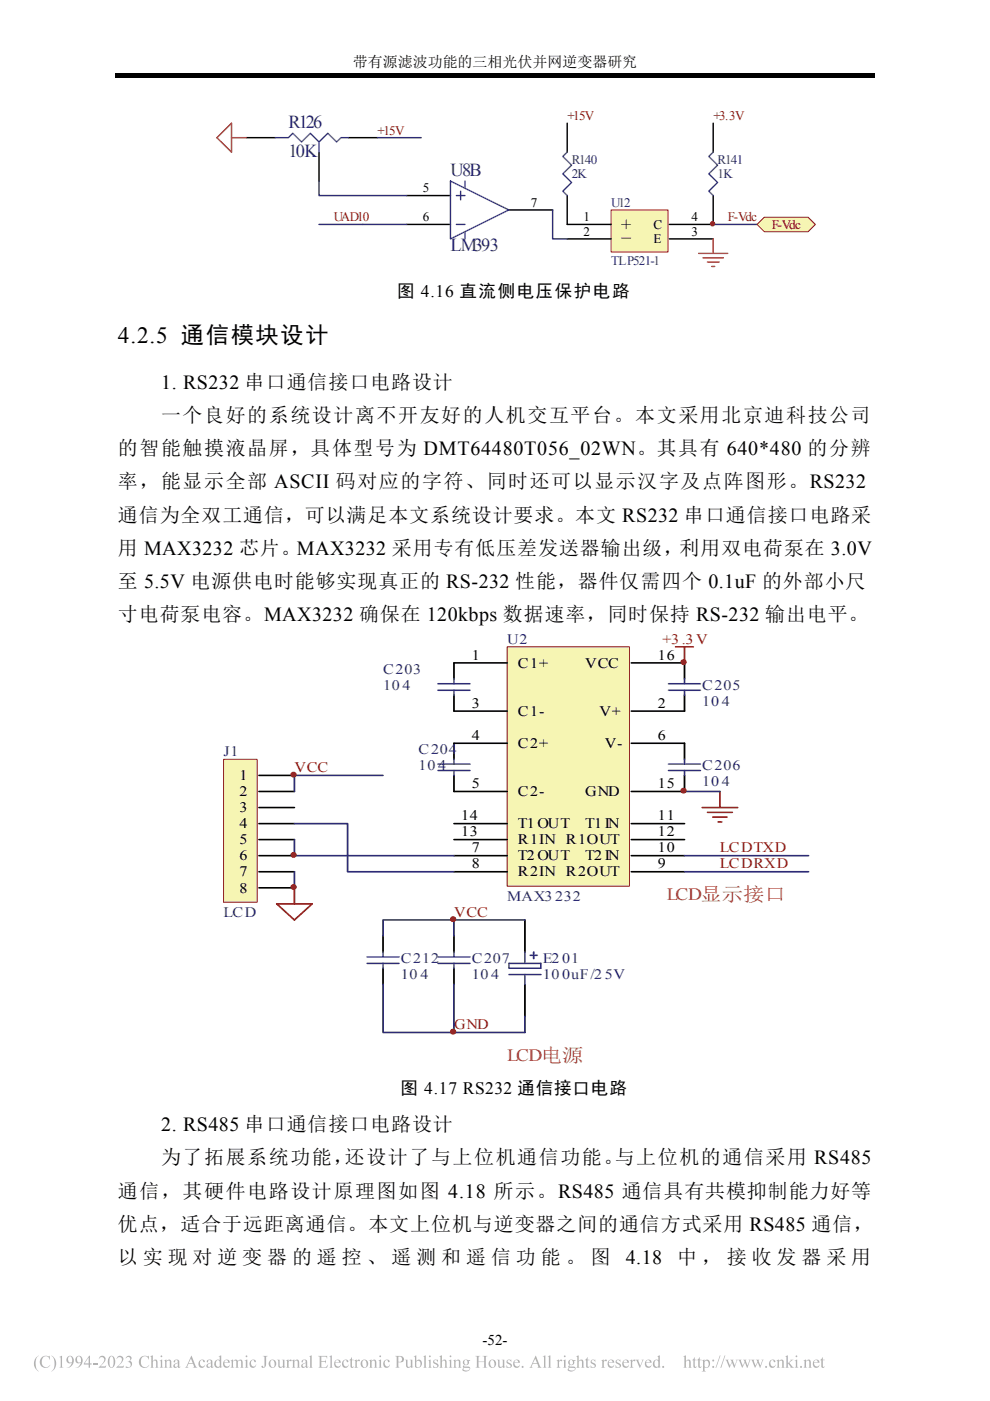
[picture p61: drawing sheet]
<svg xmlns="http://www.w3.org/2000/svg" width="210mm" height="297mm" viewBox="0 0 210 297" stroke-linecap="round" stroke-linejoin="round" font-family="sans-serif">
<defs><g id="words">
<text font-size="4.9" x="25" y="72.8">4.2.5 通信模块设计</text>
<g font-size="4.3">
<text x="34.2" y="82.4">1. RS232 串口通信接口电路设计</text>
<text x="34.2" y="239.8">2. RS485 串口通信接口电路设计</text>
<text x="132.8" y="268.1">4.18</text>
</g>
<g font-size="4.2">
<text x="34.2" y="89.4">一个良好的系统设计离不开友好的人机交互平台。本文采用北京迪科技公司</text>
<text x="25" y="96.5">的智能触摸液晶屏，具体型号为 DMT64480T056_02WN。其具有 640*480 的分辨</text>
<text x="25" y="103.5">率，能显示全部 ASCII 码对应的字符、同时还可以显示汉字及点阵图形。RS232</text>
<text x="25" y="110.6">通信为全双工通信，可以满足本文系统设计要求。本文 RS232 串口通信接口电路采</text>
<text x="25" y="117.7">用 MAX3232 芯片。MAX3232 采用专有低压差发送器输出级，利用双电荷泵在 3.0V</text>
<text x="25" y="124.7">至 5.5V 电源供电时能够实现真正的 RS-232 性能，器件仅需四个 0.1uF 的外部小尺</text>
<text x="25" y="131.8">寸电荷泵电容。MAX3232 确保在 120kbps 数据速率，同时保持 RS-232 输出电平。</text>
<text x="34.2" y="246.9">为了拓展系统功能，还设计了与上位机通信功能。与上位机的通信采用 RS485</text>
<text x="25" y="253.9">通信，其硬件电路设计原理图如图 4.18 所示。RS485 通信具有共模抑制能力好等</text>
<text x="25" y="261">优点，适合于远距离通信。本文上位机与逆变器之间的通信方式采用 RS485 通信，</text>
<text x="25" y="268.1">以 实 现 对 逆 变 器 的 遥 控 、 遥 测 和 遥 信 功 能 。 图</text>
<text x="143.6" y="268.1">中 ， 接 收 发 器 采 用</text>
</g>
<g font-size="3.9" fill="#2d2b76">
<text x="61.2" y="27.1">R126</text>
<text x="61.2" y="33.2">10K</text>
<text x="95.6" y="37.2">U8B</text>
<text x="95.6" y="53.2">LM393</text>
</g>
<g font-size="3.7">
<text x="84.2" y="63">图 4.16 直流侧电压保护电路</text>
<text x="84.9" y="231.9">图 4.17 RS232 通信接口电路</text>
</g>
<g font-size="3.7" fill="#ee2a28">
<text x="141.4" y="190.9">LCD显示接口</text>
<text x="107.6" y="224.9">LCD电源</text>
</g>
<g font-size="3.2">
<text x="74.8" y="14.2">带有源滤波功能的三相光伏并网逆变器研究</text>
<text x="102.4" y="285.3">-52-</text>
</g>
<g font-size="3.1" fill="#2d2b76">
<text x="107.6" y="136.4">U2</text>
<text x="81.3" y="142.9">C203</text>
<text x="81.3" y="146.3">10 4</text>
<text x="148.9" y="146.3">C205</text>
<text x="148.9" y="149.7">10 4</text>
<text x="47.4" y="160.3">J1</text>
<text x="88.8" y="159.9">C204</text>
<text x="88.8" y="163.3">10 4</text>
<text x="148.9" y="163.3">C206</text>
<text x="148.9" y="166.8">10 4</text>
<text x="107.6" y="190.9">MAX3 232</text>
<text x="47.4" y="194.4">LCD</text>
<text x="85" y="204.2">C212</text>
<text x="85" y="207.6">10 4</text>
<text x="100.1" y="204.2">C207</text>
<text x="100.1" y="207.6">10 4</text>
<text x="115.1" y="204.2">E2 01</text>
<text x="115.1" y="207.6">10 0uF/2 5V</text>
</g>
<g font-size="3.1" fill="#7f201f">
<text x="140.5" y="136.4">+3 .3 V</text>
<text x="62.5" y="163.7">VCC</text>
<text x="152.7" y="180.7">LCDTXD</text>
<text x="152.7" y="184.1">LCDRXD</text>
<text x="96.3" y="194.4">VCC</text>
<text x="96.3" y="218.2">GND</text>
</g>
<g font-size="3.1">
<text x="100.1" y="139.8">1</text>
<text x="109.8" y="141.5">C1+</text>
<text x="124.1" y="141.5">VCC</text>
<text x="139.6" y="139.8">16</text>
<text x="100.1" y="150.1">3</text>
<text x="109.8" y="151.8">C1-</text>
<text x="127.1" y="151.8">V+</text>
<text x="139.6" y="150.1">2</text>
<text x="100.1" y="156.9">4</text>
<text x="109.8" y="158.6">C2+</text>
<text x="128.3" y="158.6">V-</text>
<text x="139.6" y="156.9">6</text>
<text x="50.8" y="165.4">1</text>
<text x="100.1" y="167.1">5</text>
<text x="139.6" y="167.1">15</text>
<text x="50.8" y="168.8">2</text>
<text x="50.8" y="172.2">3</text>
<text x="97.8" y="173.9">14</text>
<text x="109.8" y="168.8">C2-</text>
<text x="124.1" y="168.8">GND</text>
<text x="139.6" y="173.9">11</text>
<text x="50.8" y="175.6">4</text>
<text x="50.8" y="179">5</text>
<text x="97.8" y="177.3">13</text>
<text x="109.8" y="175.6">T1 OUT</text>
<text x="109.8" y="179">R1IN R1OUT</text>
<text x="124.1" y="175.6">T1 IN</text>
<text x="139.6" y="177.3">12</text>
<text x="50.8" y="182.4">6</text>
<text x="50.8" y="185.8">7</text>
<text x="100.1" y="180.7">7</text>
<text x="100.1" y="184.1">8</text>
<text x="109.8" y="182.4">T2 OUT</text>
<text x="109.8" y="185.8">R2IN R2OUT</text>
<text x="124.1" y="182.4">T2 IN</text>
<text x="139.6" y="180.7">10</text>
<text x="139.6" y="184.1">9</text>
<text x="50.8" y="189.2">8</text>
</g>
<g font-size="2.8" fill="#7f201f">
<text x="80.1" y="28.5">+15V</text>
<text x="120.3" y="25.5">+15V</text>
<text x="151.3" y="25.5">+3.3V</text>
<text x="70.8" y="46.9">UAD10</text>
<text x="154.4" y="46.9">F-Vdc</text>
<text x="163.7" y="48.5">F-Vdc</text>
</g>
<g font-size="2.8" fill="#2d2b76">
<text x="121.3" y="34.7">R140</text>
<text x="152.2" y="34.7">R141</text>
<text x="121.3" y="37.7">2K</text>
<text x="152.2" y="37.7">1K</text>
<text x="129.6" y="43.9">U12</text>
<text x="129.6" y="56.2">TLP521-1</text>
</g>
<g font-size="2.8">
<text x="89.7" y="40.8">5</text>
<text x="89.7" y="46.9">6</text>
<text x="112.6" y="43.9">7</text>
<text x="123.7" y="46.9">1</text>
<text x="146.6" y="46.9">4</text>
<text x="123.7" y="50">2</text>
<text x="131.5" y="48.6">＋</text>
<text x="131.5" y="51.6">－</text>
<text x="138.6" y="48.5">C</text>
<text x="138.6" y="51.5">E</text>
<text x="146.6" y="50">3</text>
</g>
</g></defs>
<path d="M24.5 16.4h161" fill="none" stroke="#000" stroke-width=".25"/>
<path d="M24.5 15.5h161v.5h-161z" fill="#000"/>
<path d="M52.2 29.2h6.2M67.7 32.3v6.1M73.9 29.2h6.2M86.3 41.5h9.2M86.3 47.6h9.2M107.9 44.5h9.3" fill="none" stroke="#000" stroke-width=".31"/>
<path d="M58.4 29.2h2.8l.9-.9 1.9 1.8 1.8-1.8 1.9 1.8 1.8-1.8 1.9 1.8 .9-.9h1.6M67.7 30.1v2.2M95.5 38.4l12.4 6.1-12.4 6.2zM98.6 38.4v1.5M96.8 47.6h1.8M96.8 41.5h1.8M97.7 40.5v1.9M98.6 49.1v1.6" fill="none" stroke="#3a51a2" stroke-width=".31"/>
<path d="M67.7 38.4v3.1h18.6M80.1 29.2h9.2M67.7 47.6h18.6" fill="none" stroke="#2d2b76" stroke-width=".31"/>
<path d="M46 29.2l3.1-3.1v6.2zM49.1 29.2h3.1" fill="none" stroke="#ee2a28" stroke-width=".31"/>
<path d="M129.6 44.5h12.1v8.9h-12.1z" fill-rule="evenodd" fill="#f6f5b3" stroke="#7f201f" stroke-width=".21"/>
<path d="M120.3 26.1v6.2M151.3 26.1v6.2M120.3 50.7h9.3M120.3 41.5v6.1h9.3M142 50.7h9.3M151.3 41.5v6.1h-9.3" fill="none" stroke="#000" stroke-width=".31"/>
<path d="M120.3 32.3l-.9 .9 1.8 1.8-1.8 1.9 1.8 1.8-1.8 1.8 .9 1M151.3 32.3l-1 .9 1.9 1.8-1.9 1.9 1.9 1.8-1.9 1.8 1 1" fill="none" stroke="#3a51a2" stroke-width=".31"/>
<path d="M151.3 47.6h9.3" fill="none" stroke="#2d2b76" stroke-width=".31"/>
<path d="M148.2 53.7h6.2M149.1 54.7h4.3M150 55.6h2.5M151 56.5h.6M151.3 50.7v3" fill="none" stroke="#ee2a28" stroke-width=".31"/>
<path d="M160.6 47.6l1.5-1.5h9.3l1.6 1.5-1.6 1.5h-9.3z" fill-rule="evenodd" fill="#f3f08c" stroke="#7f201f" stroke-width=".21"/>
<circle cx="151.1" cy="47.4" r=".46" fill="#7f201f" stroke="#7f201f" stroke-width=".21"/>
<path d="M117.2 44.5v6.2h3.1" fill="none" stroke="#2d2b76" stroke-width=".31"/>
<path d="M47.4 161h7.1v30.3h-7.1z" fill-rule="evenodd" fill="#f6f5b3" stroke="#7f201f" stroke-width=".21"/>
<path d="M54.9 164.4h7.5M54.9 167.8h7.5M54.9 171.2h7.5M54.9 174.6h7.5M54.9 178h7.5M54.9 181.4h7.5M54.9 184.8h7.5M54.9 188.2h7.5" fill="none" stroke="#000" stroke-width=".36"/>
<path d="M107.6 137.1h25.9v50.8h-25.9z" fill-rule="evenodd" fill="#f6f5b3" stroke="#7f201f" stroke-width=".21"/>
<g fill="none" stroke="#000" stroke-width=".36">
<path d="M96.3 147.4v3.4h11.3M107.6 140.5h-11.3v3.5M107.6 157.6h-11.3v3.4M133.9 140.5h11.3v3.5M133.9 157.6h11.3v3.4M145.2 147.4v3.4h-11.3M96.3 174.6h11.3M96.3 178h11.3M96.3 164.4v3.4h11.3M133.9 174.6h11.3M133.9 178h11.3M145.2 164.4v3.4h-11.3"/>
<path d="M81.2 198.5v3.4M96.3 181.4h11.3M96.3 184.8h11.3M96.3 198.5v3.4M111.3 195.1v6.8M133.9 181.4h11.3M133.9 184.8h11.3M81.2 205.3v3.4M96.3 205.3v3.4M111.3 208.7v6.8"/>
</g>
<g fill="none" stroke="#3a51a2" stroke-width=".36">
<path d="M92.9 146.3h6.8M92.9 145h6.8M96.3 144v1M96.3 146.3v1.1M141.8 146.3h6.8M141.8 145h6.8M145.2 144v1M145.2 146.3v1.1M92.9 163.4h6.8M92.9 162h6.8M96.3 161v1M96.3 163.4v1"/>
<path d="M141.8 163.4h6.8M141.8 162h6.8M145.2 161v1M145.2 163.4v1M77.9 204.3h6.7M77.9 202.9h6.7M81.2 201.9v1M81.2 204.3v1M92.9 204.3h6.8M92.9 202.9h6.8M96.3 201.9v1M96.3 204.3v1"/>
<path d="M108 204.3h6.7v1h-6.7zM108 206.6h6.7M111.3 201.9v2.4M111.3 206.6v2.1M112.5 202.5h1.5M113.2 201.9v1.3"/>
</g>
<path d="M143.3 137.1h3.7M145.2 137.1v3.4M148.9 171.2h7.6M150.1 172.2h5.2M151.2 173.2h3M152.3 174.3h.8M152.7 167.8v3.4M58.7 191.6h7.5l-3.8 3.5zM62.4 188.2v3.4" fill="none" stroke="#7f201f" stroke-width=".36"/>
<g fill="none" stroke="#2d2b76" stroke-width=".36">
<path d="M62.4 174.6h11.3v10.2h22.6M62.4 178v3.4h33.9M81.2 164.4h-18.8v3.4M145.2 167.8h7.5M62.4 184.8v3.4M96.3 195.1h15M96.3 195.1v3.4M96.3 195.1h-15.1v3.4M145.2 181.4h26.3M145.2 184.8h26.3M81.2 208.7v10.2h15.1M96.3 208.7v10.2"/>
<path d="M111.3 215.5v3.4h-15"/>
</g>
<g fill="#7f201f" stroke="#7f201f" stroke-width=".21">
<circle cx="145" cy="140.4" r=".53"/>
<circle cx="145" cy="167.6" r=".54"/>
<circle cx="62.3" cy="164.2" r=".54"/>
<circle cx="62.3" cy="181.3" r=".54"/>
<circle cx="62.3" cy="188.1" r=".54"/>
<circle cx="96.1" cy="194.9" r=".54"/>
<circle cx="96.1" cy="218.7" r=".54"/>
</g>
<g fill="#b3b3b3">
<path d="M7.8 287.7l.4-.3a2.47 2.47 0 0 0 0 3.4 1.93 1.93 0 0 1-.4-3.1z" fill-rule="evenodd"/>
<path d="M166.5 287.6l.6-.2v1.6l.6-.5-.1-.2h.7l-.9 .6 1 1.1h-.8l.1-.2-.6-.8v.8l.3 .2h-.9l.2-.1 .1-.3v-1.9z" fill-rule="evenodd"/>
<path d="M164.6 288.5l.6-.2v.3a.54 .54 0 0 1 .7-.4 .54 .54 0 0 1 .3 .7v.9l.3 .2h-.8l.2-.2v-1.1l-.2-.2-.5 .2v1.1l.3 .2h-.9l.3-.1v-.3v-1.1z" fill-rule="evenodd"/>
<path d="M152.7 287.4h.1l-.9 2.6h-.1z" fill-rule="evenodd"/>
<path d="M36.9 288.5a.62 .62 0 0 1 .7-.3 .62 .62 0 0 1 .4 .7v.8l.3 .1-.4 .2-.2-.2a.51 .51 0 0 1-.9 .1 .51 .51 0 0 1 .4-.8l.5-.2v-.3a.32 .32 0 0 0-.4-.2 .32 .32 0 0 0-.2 .4h-.2zM37.1 289.3a.34 .34 0 0 0 .1 .5 .34 .34 0 0 0 .5-.2v-.6z" fill-rule="evenodd"/>
<path d="M95.4 287.6a.18 .18 0 0 1 .3 0 .18 .18 0 0 1-.3 0zM95.1 288.5l.6-.2v1.4l.3 .3h-.9l.3-.2v-.2v-1.1z" fill-rule="evenodd"/>
<path d="M170.4 288.5l.6-.2v.3a.54 .54 0 0 1 .6-.4 .54 .54 0 0 1 .4 .7v.9l.2 .2h-.8l.3-.2v-.9l-.1-.3-.2-.1-.4 .2v1.1l.2 .2h-.8l.2-.2v-1.2z" fill-rule="evenodd"/>
<path d="M19.7 289h1v.3h-1z" fill-rule="evenodd"/>
<path d="M75.1 288.5l.6-.2v.3l.4-.3a.18 .18 0 0 1 .2 .1 .18 .18 0 0 1-.1 .2l-.3-.1-.2 .3v1l.3 .2h-.9l.2-.1 .1-.3-.1-1.1z" fill-rule="evenodd"/>
<path d="M80.5 287.6a.19 .19 0 0 1 .3 0 .19 .19 0 0 1-.3 0zM80.2 288.5l.6-.2v1.5l.3 .2h-.8l.2-.3v-1.1z" fill-rule="evenodd"/>
<path d="M89.7 287.6l.6-.2v2.3l.3 .3h-.9l.3-.2v-2.1z" fill-rule="evenodd"/>
<path d="M85.8 288.3h.6v1.1a.36 .36 0 0 0 .3 .4 .36 .36 0 0 0 .4-.2v-1.1l-.2-.2h.6v1.4l.2 .1-.6 .2v-.3a.54 .54 0 0 1-.6 .3 .54 .54 0 0 1-.4-.6v-1z" fill-rule="evenodd"/>
<path d="M134.8 288.3h.8l-.2 .2 .4 1.1 .4-1.2-.2-.1h.6l-.9 1.7-.7-1.5z" fill-rule="evenodd"/>
<path d="M31.8 287.6l.6-.2v1.2a.54 .54 0 0 1 .7-.3 .54 .54 0 0 1 .3 .7v.8l.3 .2h-.9l.3-.3v-.9a.35 .35 0 0 0-.3-.4 .35 .35 0 0 0-.4 .3v1.1l.3 .2h-.8l.2-.3v-2z" fill-rule="evenodd"/>
<path d="M98.4 288.4l.4-.1 .9 .1-.3 .1a.68 .68 0 0 1-.1 .8 .68 .68 0 0 1-.8 .2l-.1 .1 .2 .1a.72 .72 0 0 1 1.1 .6 .9 .9 0 0 1-.8 .5 .9 .9 0 0 1-.8-.5l.3-.3-.2-.4 .3-.2-.3-.4zM98.6 288.4a.49 .49 0 0 0-.1 .7 .49 .49 0 0 0 .6 .1 .5 .5 0 0 0 .1-.6 .5 .5 0 0 0-.6-.2zM98.5 290l-.2 .2a.73 .73 0 0 0 .7 .4 .73 .73 0 0 0 .6-.5z" fill-rule="evenodd"/>
<path d="M116.2 287.6l.5-.2v2.4l.3 .2h-.8l.2-.4v-1.9z" fill-rule="evenodd"/>
<path d="M34.7 288.5l.6-.2v.3a.54 .54 0 0 1 .7-.4 .54 .54 0 0 1 .3 .7v.9l.3 .2h-.8l.2-.2v-1.1l-.2-.2-.5 .2v1.1l.3 .2h-.9l.3-.1v-.3v-1.1z" fill-rule="evenodd"/>
<path d="M40.6 287.4l.9 2.1 .4 .5h-1l.2-.2-.1-.6h-1l-.3 .6 .3 .2h-.8l.3-.3zM40.5 288l-.5 1h.9z" fill-rule="evenodd"/>
<path d="M42.3 288.5a.59 .59 0 0 1 .7-.3 .59 .59 0 0 1 .4 .5 .29 .29 0 0 1-.3 0 .29 .29 0 0 1-.1-.3 .6 .6 0 0 0-.6 .4 .6 .6 0 0 0 .1 .7 .55 .55 0 0 0 .6 .2 .55 .55 0 0 0 .4-.4 .76 .76 0 0 1-.9 .7 .76 .76 0 0 1-.5-1.1z" fill-rule="evenodd"/>
<path d="M44 288.4a.62 .62 0 0 1 .7-.1 .62 .62 0 0 1 .3 .6l.1 .9h.2l-.4 .2-.2-.2a.51 .51 0 0 1-.9 .1 .51 .51 0 0 1 .5-.8l.4-.2v-.3a.36 .36 0 0 0-.4-.2 .36 .36 0 0 0-.3 .5l-.1-.2zM44.1 289.3v.2l.1 .3 .5-.2v-.6z" fill-rule="evenodd"/>
<path d="M46.4 287.6l.5-.2v2.3l.3 .1-.6 .2v-.2a.74 .74 0 0 1-1 0 .74 .74 0 0 1-.1-1.1l.5-.4 .6 .1v-.7zM46 288.5a.75 .75 0 0 0-.2 .8 .75 .75 0 0 0 .6 .5l.2-.2v-.8a.38 .38 0 0 0-.2-.4 .38 .38 0 0 0-.4 .1z" fill-rule="evenodd"/>
<path d="M48.9 288.5l.5-.2v.3a.55 .55 0 0 1 .5-.3 .55 .55 0 0 1 .5 .3 .53 .53 0 0 1 .7-.4 .53 .53 0 0 1 .4 .7v.9l.2 .2h-.8l.3-.2v-.9a.35 .35 0 0 0-.4-.4 .35 .35 0 0 0-.4 .3v1l.3 .2h-.8l.2-.2v-.9a.37 .37 0 0 0-.2-.4 .37 .37 0 0 0-.5 .2l.1 1.1 .2 .2h-.8l.2-.1v-.3v-1.1z" fill-rule="evenodd"/>
<path d="M47.6 288.5a.67 .67 0 0 1 .7-.2 .67 .67 0 0 1 .5 .6h-1.2a.6 .6 0 0 0 .4 .8 .6 .6 0 0 0 .7-.4 .74 .74 0 0 1-.9 .7 .74 .74 0 0 1-.5-1.1zM47.7 288.5l-.1 .3h.8a.39 .39 0 0 0-.2-.4 .39 .39 0 0 0-.5 .1z" fill-rule="evenodd"/>
<path d="M107.6 288.4l.8-.1v.5a.44 .44 0 0 0-.3-.4 .44 .44 0 0 0-.5 .2l.3 .3a.59 .59 0 0 1 .6 .8 .59 .59 0 0 1-.9 .2l-.2 .1v-.5a.48 .48 0 0 0 .4 .4 .48 .48 0 0 0 .5-.2l-.1-.3-.8-.5z" fill-rule="evenodd"/>
<path d="M53.2 288.5a.56 .56 0 0 1 .6-.3 .56 .56 0 0 1 .4 .5 .27 .27 0 0 1-.3 0 .27 .27 0 0 1-.1-.3 .6 .6 0 0 0-.6 .4 .6 .6 0 0 0 .2 .7 .55 .55 0 0 0 .5 .2 .55 .55 0 0 0 .5-.4 .76 .76 0 0 1-1 .7 .76 .76 0 0 1-.5-1.1z" fill-rule="evenodd"/>
<path d="M147.3 287.7l.1 .6h.3l-.3 .1v1.3l.1 .1 .2-.1a.32 .32 0 0 1-.3 .3 .32 .32 0 0 1-.3-.3v-1.3h-.3z" fill-rule="evenodd"/>
<path d="M55.7 287.5h1.1l-.4 .3v1.3a.58 .58 0 0 1-.2 .8 .58 .58 0 0 1-.7-.2l.1-.1 .4 .3 .1-.1v-2z" fill-rule="evenodd"/>
<path d="M56.9 289.1a.85 .85 0 0 1 1.7 0 .85 .85 0 0 1-1.7 0zM57.5 288.4a.89 .89 0 0 0 .5 1.5 .92 .92 0 0 0-.4-1.5z" fill-rule="evenodd"/>
<path d="M159.3 288.3h.7l-.1 .3 .4 1 .4-.9-.4-.4h.7l-.1 .3 .4 .9 .4-1-.2-.2h.5l-.3 .3-.4 1.4-.6-1.1-.6 1.1z" fill-rule="evenodd"/>
<path d="M144.9 287.6l.6-.2v1.2a.55 .55 0 0 1 .7-.3 .55 .55 0 0 1 .3 .7v.8l.3 .2h-.9l.3-.2v-1a.35 .35 0 0 0-.3-.4 .35 .35 0 0 0-.4 .3v1.1l.2 .2h-.8l.3-.2v-2.1z" fill-rule="evenodd"/>
<path d="M61.8 288.5l.6-.2v.3a.54 .54 0 0 1 .7-.4 .54 .54 0 0 1 .4 .7v.9l.2 .2h-.8l.2-.2v-.9v-.3l-.2-.1-.5 .2v1.1l.3 .2h-.8l.2-.2v-1.2z" fill-rule="evenodd"/>
<path d="M65.5 287.6l.6-.2v2.3l.3 .3h-.9l.3-.2v-2.1z" fill-rule="evenodd"/>
<path d="M81.5 288.5a.56 .56 0 0 1 .6-.3 .56 .56 0 0 1 .5 .5 .27 .27 0 0 1-.3 0 .27 .27 0 0 1-.1-.3 .6 .6 0 0 0-.6 .4 .6 .6 0 0 0 .1 .7 .55 .55 0 0 0 .6 .2 .55 .55 0 0 0 .4-.4 .76 .76 0 0 1-.9 .7 .76 .76 0 0 1-.5-1.1z" fill-rule="evenodd"/>
<path d="M96.1 288.5l.5-.2v.3a.54 .54 0 0 1 .7-.4 .54 .54 0 0 1 .3 .7l.1 .9 .2 .2h-.8l.2-.2v-1.1l-.2-.2-.5 .2v1.1l.3 .2h-.8l.2-.1v-.3v-1.1z" fill-rule="evenodd"/>
<path d="M148.8 288.5l.6-.2v.3a.62 .62 0 0 1 .8-.3 .62 .62 0 0 1 .4 .8 .76 .76 0 0 1-.3 .8 .76 .76 0 0 1-.9 0v.6l.3 .3h-.9l.3-.2v-2zM149.6 288.6l-.2 .1v.7a.47 .47 0 0 0 .6 .5 .47 .47 0 0 0 .3-.7 .5 .5 0 0 0-.1-.6 .5 .5 0 0 0-.6 0z" fill-rule="evenodd"/>
<path d="M72.8 288.5a.56 .56 0 0 1 .6-.3 .56 .56 0 0 1 .4 .5 .27 .27 0 0 1-.3 0 .27 .27 0 0 1-.1-.3 .6 .6 0 0 0-.6 .4 .6 .6 0 0 0 .2 .7 .55 .55 0 0 0 .5 .2 .55 .55 0 0 0 .5-.4 .76 .76 0 0 1-1 .7 .76 .76 0 0 1-.4-1.1z" fill-rule="evenodd"/>
<path d="M10.9 287.4a1.91 1.91 0 0 1 0 3.4 2.47 2.47 0 0 0 0-3.4z" fill-rule="evenodd"/>
<path d="M69.8 287.6l.6-.2v2.2v.3l.3 .1h-.9l.3-.2v-.2v-1.8l-.1-.2z" fill-rule="evenodd"/>
<path d="M153.7 287.4h.1l-.8 2.6h-.2z" fill-rule="evenodd"/>
<path d="M25 287.6a.77 .77 0 0 1 1.1 .2 .77 .77 0 0 1-.3 1.1l-.8 .8h1l.3-.2-.2 .5h-1.4a2.65 2.65 0 0 0 1.1-2 .6 .6 0 0 0-.6-.3 .6 .6 0 0 0-.5 .4z" fill-rule="evenodd"/>
<path d="M119.6 287.6a.2 .2 0 0 1 .4 0 .2 .2 0 0 1-.4 0zM119.3 288.5l.6-.2v1.4l.3 .3h-.8l.2-.2v-1.2z" fill-rule="evenodd"/>
<path d="M113.6 287.4l.9 2.1 .4 .5h-1l.3-.2-.2-.6h-1l-.3 .6 .3 .2h-.7l.3-.3zM113.5 288l-.5 1h.9z" fill-rule="evenodd"/>
<path d="M67.5 287.5h1.9v.5l-.2-.3-1-.1v1h.8l.1-.3v.8l-.2-.3-.7-.1v1.1l.1 .1a.9 .9 0 0 0 1.2-.6l-.1 .7h-1.9l.2-.1 .1-.4v-1.8z" fill-rule="evenodd"/>
<path d="M29.9 287.7a1.76 1.76 0 0 1 1.5-.2l.2-.1v.9a.9 .9 0 0 0-1.1-.7 .9 .9 0 0 0-.6 1.2 .96 .96 0 0 0 .6 1 .96 .96 0 0 0 1.2-.4 1.24 1.24 0 0 1-1.9 .3 1.24 1.24 0 0 1 .1-2z" fill-rule="evenodd"/>
<path d="M74.6 287.7v.6h.4l-.4 .1 .1 1.3 .1 .1 .3-.1a.39 .39 0 0 1-.5 .3 .39 .39 0 0 1-.3-.4v-1.2h-.3z" fill-rule="evenodd"/>
<path d="M52.1 287.6a.2 .2 0 0 1 .4 0 .2 .2 0 0 1-.4 0zM51.9 288.5l.6-.2v1.5l.2 .2h-.8l.2-.3v-1.1z" fill-rule="evenodd"/>
<path d="M91 287.6a.2 .2 0 0 1 .4 0 .2 .2 0 0 1-.4 0zM90.8 288.5l.5-.2 .1 1.4 .2 .3h-.8l.2-.2 .1-.2-.1-1.1z" fill-rule="evenodd"/>
<path d="M93.1 287.6l.6-.2v1.2a.54 .54 0 0 1 .7-.3 .54 .54 0 0 1 .3 .7l.1 .8 .2 .2h-.8l.2-.3v-.9a.35 .35 0 0 0-.3-.4 .35 .35 0 0 0-.4 .3v1.1l.3 .2h-.8l.2-.3v-2z" fill-rule="evenodd"/>
<path d="M21.2 287.6a.77 .77 0 0 1 1.1 .2 .77 .77 0 0 1-.2 1.1l-.8 .8h.9l.3-.2-.1 .5-1.5-.1a2.08 2.08 0 0 0 1.1-1.9 .62 .62 0 0 0-1 .1z" fill-rule="evenodd"/>
<path d="M83.8 287.5h.9a.76 .76 0 0 1 1 .8 .76 .76 0 0 1-1.2 .5v.9l.3 .3h-1l.3-.2v-.3v-1.8zM84.5 287.7v1a.57 .57 0 0 0 .8-.5 .57 .57 0 0 0-.8-.5z" fill-rule="evenodd"/>
<path d="M100.8 287.5h1l-.3 .2v1h1.2v-1l-.4-.2h1.1l-.3 .1-.1 .3 .1 1.8 .3 .3h-1.1l.4-.2v-1h-1.2v1l.3 .2h-1l.3-.2v-.3v-1.8z" fill-rule="evenodd"/>
<path d="M103.6 289.1a.85 .85 0 0 1 1.7 0 .85 .85 0 0 1-1.7 0zM104.2 288.4a.89 .89 0 0 0 .4 1.5 .92 .92 0 0 0-.3-1.5z" fill-rule="evenodd"/>
<path d="M16.3 287.6a.86 .86 0 0 1 1.1 .1 .86 .86 0 0 1 .1 1 1.38 1.38 0 0 1-1.5 1.3 1.21 1.21 0 0 0 1.1-1.1 .78 .78 0 0 1-1.1-.2 .78 .78 0 0 1 .3-1.1zM16.4 287.7a.64 .64 0 0 0-.1 .8 .64 .64 0 0 0 .8 .3 .74 .74 0 0 0-.5-1.2z" fill-rule="evenodd"/>
<path d="M26.8 287.7a.58 .58 0 0 1 .9-.1 .58 .58 0 0 1-.1 .9 .82 .82 0 0 1 .2 1.2 .82 .82 0 0 1-1.2 .1l.1-.1a.59 .59 0 0 0 1-.2 .59 .59 0 0 0-.6-.8 .54 .54 0 0 0 .5-.4 .54 .54 0 0 0-.4-.6l-.5 .3z" fill-rule="evenodd"/>
<path d="M109.1 288.5a.67 .67 0 0 1 .7-.2 .67 .67 0 0 1 .5 .6h-1.2a.6 .6 0 0 0 .4 .8 .6 .6 0 0 0 .7-.4 .74 .74 0 0 1-.9 .7 .74 .74 0 0 1-.4-1.1zM109.3 288.5l-.2 .3h.8a.39 .39 0 0 0-.2-.4 .39 .39 0 0 0-.4 .1z" fill-rule="evenodd"/>
<path d="M64.1 288.4a.62 .62 0 0 1 .7-.1 .62 .62 0 0 1 .4 .6v.9h.2l-.3 .2-.3-.2a.51 .51 0 0 1-.9 .1 .51 .51 0 0 1 .5-.8l.4-.2v-.3a.36 .36 0 0 0-.4-.2 .36 .36 0 0 0-.2 .5l-.2-.2zM64.2 289.3v.2l.2 .3 .4-.2v-.6z" fill-rule="evenodd"/>
<path d="M139.4 287.6l.5-.2v2.3l.3 .1-.6 .2v-.2a.74 .74 0 0 1-1 0 .74 .74 0 0 1 0-1.1l.4-.4 .6 .1v-.7zM139 288.5a.77 .77 0 0 0 .5 1.3l.1-.2v-.8a.39 .39 0 0 0-.2-.4 .39 .39 0 0 0-.4 .1z" fill-rule="evenodd"/>
<path d="M92 288.4l.9-.1v.5a.47 .47 0 0 0-.3-.4 .47 .47 0 0 0-.5 .1l.3 .4a.59 .59 0 0 1 .5 .8 .59 .59 0 0 1-.9 .2l-.1 .1v-.5a.48 .48 0 0 0 .3 .4 .48 .48 0 0 0 .5-.2l-.1-.3-.7-.4z" fill-rule="evenodd"/>
<path d="M156.6 288.3h.7l-.2 .2 .5 1.1 .3-.9-.3-.4h.7l-.1 .2 .4 1 .4-1.1-.3-.1h.5l-.7 1.7-.5-1.1-.6 1.1-.6-1.5z" fill-rule="evenodd"/>
<path d="M124.6 287.7v.6h.4l-.4 .1v1.3l.2 .1 .3-.1a.38 .38 0 0 1-.5 .3 .38 .38 0 0 1-.3-.4v-1.2h-.3z" fill-rule="evenodd"/>
<path d="M71.1 288.5a.67 .67 0 0 1 .7-.2 .67 .67 0 0 1 .5 .6h-1.2a.6 .6 0 0 0 .4 .8 .6 .6 0 0 0 .7-.4 .73 .73 0 0 1-.9 .7 .73 .73 0 0 1-.4-1.1zM71.3 288.5l-.2 .3h.8a.4 .4 0 0 0-.2-.4 .4 .4 0 0 0-.4 .1z" fill-rule="evenodd"/>
<path d="M132.2 288.5a.67 .67 0 0 1 .8-.2 .67 .67 0 0 1 .4 .6h-1.1a.6 .6 0 0 0 .3 .8 .6 .6 0 0 0 .8-.4 .74 .74 0 0 1-1 .7 .74 .74 0 0 1-.4-1.1zM132.4 288.5l-.1 .3h.7a.39 .39 0 0 0-.2-.4 .39 .39 0 0 0-.4 .1z" fill-rule="evenodd"/>
<path d="M23.2 287.7a.75 .75 0 0 1 .9-.1 .75 .75 0 0 1 .3 .8 1.09 1.09 0 0 1-1 1.6 1.75 1.75 0 0 1-.2-2.3zM23.5 287.6a2.28 2.28 0 0 0 0 2.3h.1a1.76 1.76 0 0 0 .3-2.1z" fill-rule="evenodd"/>
<path d="M120.7 288.4l.5-.1 .9 .1-.1 .1h-.3a.68 .68 0 0 1-.1 .8 .68 .68 0 0 1-.8 .2v.1l.2 .1a.75 .75 0 0 1 1.1 .6 .93 .93 0 0 1-.8 .5 .93 .93 0 0 1-.9-.5l.3-.3-.2-.3 .3-.3-.3-.4zM120.9 288.4a.49 .49 0 0 0-.1 .7 .49 .49 0 0 0 .6 .1 .5 .5 0 0 0 .1-.6 .5 .5 0 0 0-.6-.2zM120.8 290l-.2 .2a.72 .72 0 0 0 .7 .4 .72 .72 0 0 0 .6-.5z" fill-rule="evenodd"/>
<path d="M133.5 288.5l.6-.2v.3l.4-.3a.18 .18 0 0 1 .3 .1 .18 .18 0 0 1-.2 .2l-.3-.1-.2 .3v1l.3 .2h-.9l.3-.1v-.3v-1.1z" fill-rule="evenodd"/>
<path d="M125.4 288.4l.9-.1v.5a.45 .45 0 0 0-.3-.4 .45 .45 0 0 0-.5 .1v.2l.3 .2a.59 .59 0 0 1 .5 .8 .59 .59 0 0 1-.9 .2l-.1 .1v-.5a.45 .45 0 0 0 .3 .4 .45 .45 0 0 0 .5-.2l-.1-.3-.7-.4z" fill-rule="evenodd"/>
<path d="M127.5 288.5l.6-.2v.3l.2-.3h.3a.2 .2 0 0 1 0 .3 .2 .2 0 0 1-.3-.1l-.2 .3v.9l.3 .3h-.9l.2-.2v-1.2z" fill-rule="evenodd"/>
<path d="M130.7 288.4l.9-.1v.5a.44 .44 0 0 0-.3-.4 .44 .44 0 0 0-.5 .2l.3 .3a.59 .59 0 0 1 .5 .8 .59 .59 0 0 1-.9 .2l-.1 .1v-.5a.48 .48 0 0 0 .3 .4 .48 .48 0 0 0 .5-.2v-.3l-.8-.5z" fill-rule="evenodd"/>
<path d="M18.9 287.4h.2v1.7h.3v.2h-.3v.7h-.3v-.7h-1v-.2zM18.8 287.8l-.8 1.3h.8z" fill-rule="evenodd"/>
<path d="M122.2 287.6l.5-.2v1.2a.55 .55 0 0 1 .7-.3 .55 .55 0 0 1 .4 .7v.8l.2 .2h-.8l.2-.2v-1a.35 .35 0 0 0-.3-.4 .35 .35 0 0 0-.4 .3v1.1l.3 .2h-.8l.2-.1v-.3v-1.8v-.2z" fill-rule="evenodd"/>
<path d="M8.9 287.7a1.78 1.78 0 0 1 1.5-.2l.1-.1 .1 .9a.92 .92 0 0 0-1.1-.7 .92 .92 0 0 0-.6 1.2 .98 .98 0 0 0 .6 1 .98 .98 0 0 0 1.2-.4 1.24 1.24 0 0 1-1.9 .3 1.24 1.24 0 0 1 .1-2z" fill-rule="evenodd"/>
<path d="M137 288.5a.67 .67 0 0 1 .8-.2 .67 .67 0 0 1 .4 .6h-1.1a.6 .6 0 0 0 .3 .8 .6 .6 0 0 0 .8-.4 .74 .74 0 0 1-1 .7 .74 .74 0 0 1-.4-1.1zM137.2 288.5l-.1 .3h.7a.39 .39 0 0 0-.2-.4 .39 .39 0 0 0-.4 .1z" fill-rule="evenodd"/>
<path d="M34.1 287.6a.18 .18 0 0 1 .3 0 .18 .18 0 0 1-.3 0zM33.8 288.5l.6-.2v1.4l.3 .3h-.9l.3-.2v-.2v-1.1z" fill-rule="evenodd"/>
<path d="M14.4 287.6a.93 .93 0 0 1 1.2 .3 .93 .93 0 0 1 0 1.1 1.34 1.34 0 0 1-1.5 1 1.26 1.26 0 0 0 1.1-1.1 .77 .77 0 0 1-1.1-.2 .77 .77 0 0 1 .3-1.1zM14.7 287.6a.64 .64 0 0 0-.3 .9 .64 .64 0 0 0 .9 .2 .99 .99 0 0 0-.4-1.2z" fill-rule="evenodd"/>
<path d="M60.6 288.5l.6-.2v.3l.3-.3 .3 .1a.23 .23 0 0 1-.1 .2 .23 .23 0 0 1-.3-.1l-.2 .3v.9l.3 .3h-.9l.3-.2v-1.2z" fill-rule="evenodd"/>
<path d="M12.5 287.7l.7-.3v2.3l.3 .3h-.9l.2-.2 .1-1.6-.1-.4z" fill-rule="evenodd"/>
<path d="M148.3 287.7l.1 .6h.4l-.4 .1v1.3l.2 .1 .2-.1a.38 .38 0 0 1-.4 .3 .38 .38 0 0 1-.3-.4v-1.2h-.3z" fill-rule="evenodd"/>
<path d="M105.4 288.3h.5v1.1a.36 .36 0 0 0 .3 .4 .36 .36 0 0 0 .4-.2v-1.1l-.2-.2h.6v1.4l.2 .1-.6 .2v-.3a.52 .52 0 0 1-.6 .3 .52 .52 0 0 1-.3-.6l-.1-1z" fill-rule="evenodd"/>
<path d="M151.1 288.5a.2 .2 0 0 1 .4 0 .2 .2 0 0 1-.4 0zM151 289.8a.25 .25 0 0 1 .5 0 .25 .25 0 0 1-.5 0z" fill-rule="evenodd"/>
<path d="M129.1 288.5a.67 .67 0 0 1 .7-.2 .67 .67 0 0 1 .5 .6h-1.2a.6 .6 0 0 0 .4 .8 .6 .6 0 0 0 .7-.4 .73 .73 0 0 1-.9 .7 .73 .73 0 0 1-.4-1.1zM129.3 288.5l-.2 .3h.8a.4 .4 0 0 0-.2-.4 .4 .4 0 0 0-.4 .1z" fill-rule="evenodd"/>
<path d="M76.4 289.1a.85 .85 0 0 1 1.7 0 .85 .85 0 0 1-1.7 0zM77 288.5a.86 .86 0 0 0 .5 1.4 .91 .91 0 0 0-.4-1.5z" fill-rule="evenodd"/>
<path d="M153.8 288.3h.8l-.2 .2 .4 1.1 .4-.9-.3-.4h.7l-.2 .2 .5 1 .3-1.1-.2-.1h.5l-.2 .3-.5 1.4-.5-1.1-.6 1.1-.6-1.5z" fill-rule="evenodd"/>
<path d="M115.1 287.6l.6-.2v2.2v.3l.3 .1h-.9l.3-.2v-.2v-1.8l-.1-.2z" fill-rule="evenodd"/>
<path d="M58.7 288.3h.6v1.1a.36 .36 0 0 0 .3 .4 .36 .36 0 0 0 .4-.2v-1.1l-.2-.2h.5v1.4l.3 .1-.6 .2v-.3a.52 .52 0 0 1-.6 .3 .52 .52 0 0 1-.4-.6v-1z" fill-rule="evenodd"/>
<path d="M78.2 288.5l.6-.2v.3a.54 .54 0 0 1 .7-.4 .54 .54 0 0 1 .3 .7v.9l.3 .2h-.8l.2-.2v-.9l-.1-.3-.2-.1-.4 .2v1.1l.3 .2h-.9l.3-.2v-1.2z" fill-rule="evenodd"/>
<path d="M163.3 288.5a.59 .59 0 0 1 .7-.3 .59 .59 0 0 1 .4 .5 .29 .29 0 0 1-.3 0 .29 .29 0 0 1-.1-.3 .6 .6 0 0 0-.6 .4 .6 .6 0 0 0 .1 .7 .55 .55 0 0 0 .6 .2 .55 .55 0 0 0 .4-.4 .76 .76 0 0 1-.9 .7 .76 .76 0 0 1-.5-1.1z" fill-rule="evenodd"/>
<path d="M172.6 288.5a.67 .67 0 0 1 .8-.2 .67 .67 0 0 1 .4 .6h-1.2a.6 .6 0 0 0 .4 .8 .6 .6 0 0 0 .8-.4 .73 .73 0 0 1-1 .7 .73 .73 0 0 1-.4-1.1zM172.8 288.5l-.2 .3h.9a.4 .4 0 0 0-.3-.4 .4 .4 0 0 0-.4 .1z" fill-rule="evenodd"/>
<path d="M168.7 287.6a.2 .2 0 0 1 .4 0 .2 .2 0 0 1-.4 0zM168.5 288.5l.6-.2v1.4l.3 .3h-.9l.3-.2v-.2v-1.1z" fill-rule="evenodd"/>
<path d="M118 288.5l.6-.2v.3l.4-.3a.18 .18 0 0 1 .2 .1 .18 .18 0 0 1-.1 .2l-.3-.1-.2 .3v1l.3 .2h-.9l.2-.1 .1-.3-.1-1.1z" fill-rule="evenodd"/>
<path d="M87.7 287.6l.6-.2v1.2a.7 .7 0 0 1 1-.2 .7 .7 0 0 1 .2 1 .92 .92 0 0 1-1.5 .4v-2l-.1-.2zM88.3 288.7v1a.65 .65 0 0 0 1-.4 .65 .65 0 0 0-.7-.8z" fill-rule="evenodd"/>
<path d="M174.4 287.7l.1 .6h.4l-.4 .1v1.3l.2 .1 .2-.1a.38 .38 0 0 1-.4 .3 .38 .38 0 0 1-.3-.4v-1.2h-.3z" fill-rule="evenodd"/>
<circle cx="110.8" cy="289.8" r=".22"/>
<circle cx="140.7" cy="289.8" r=".22"/>
<circle cx="162.5" cy="289.8" r=".22"/>
<circle cx="169.9" cy="289.8" r=".22"/>
</g>
<use href="#words"/>
</svg>
